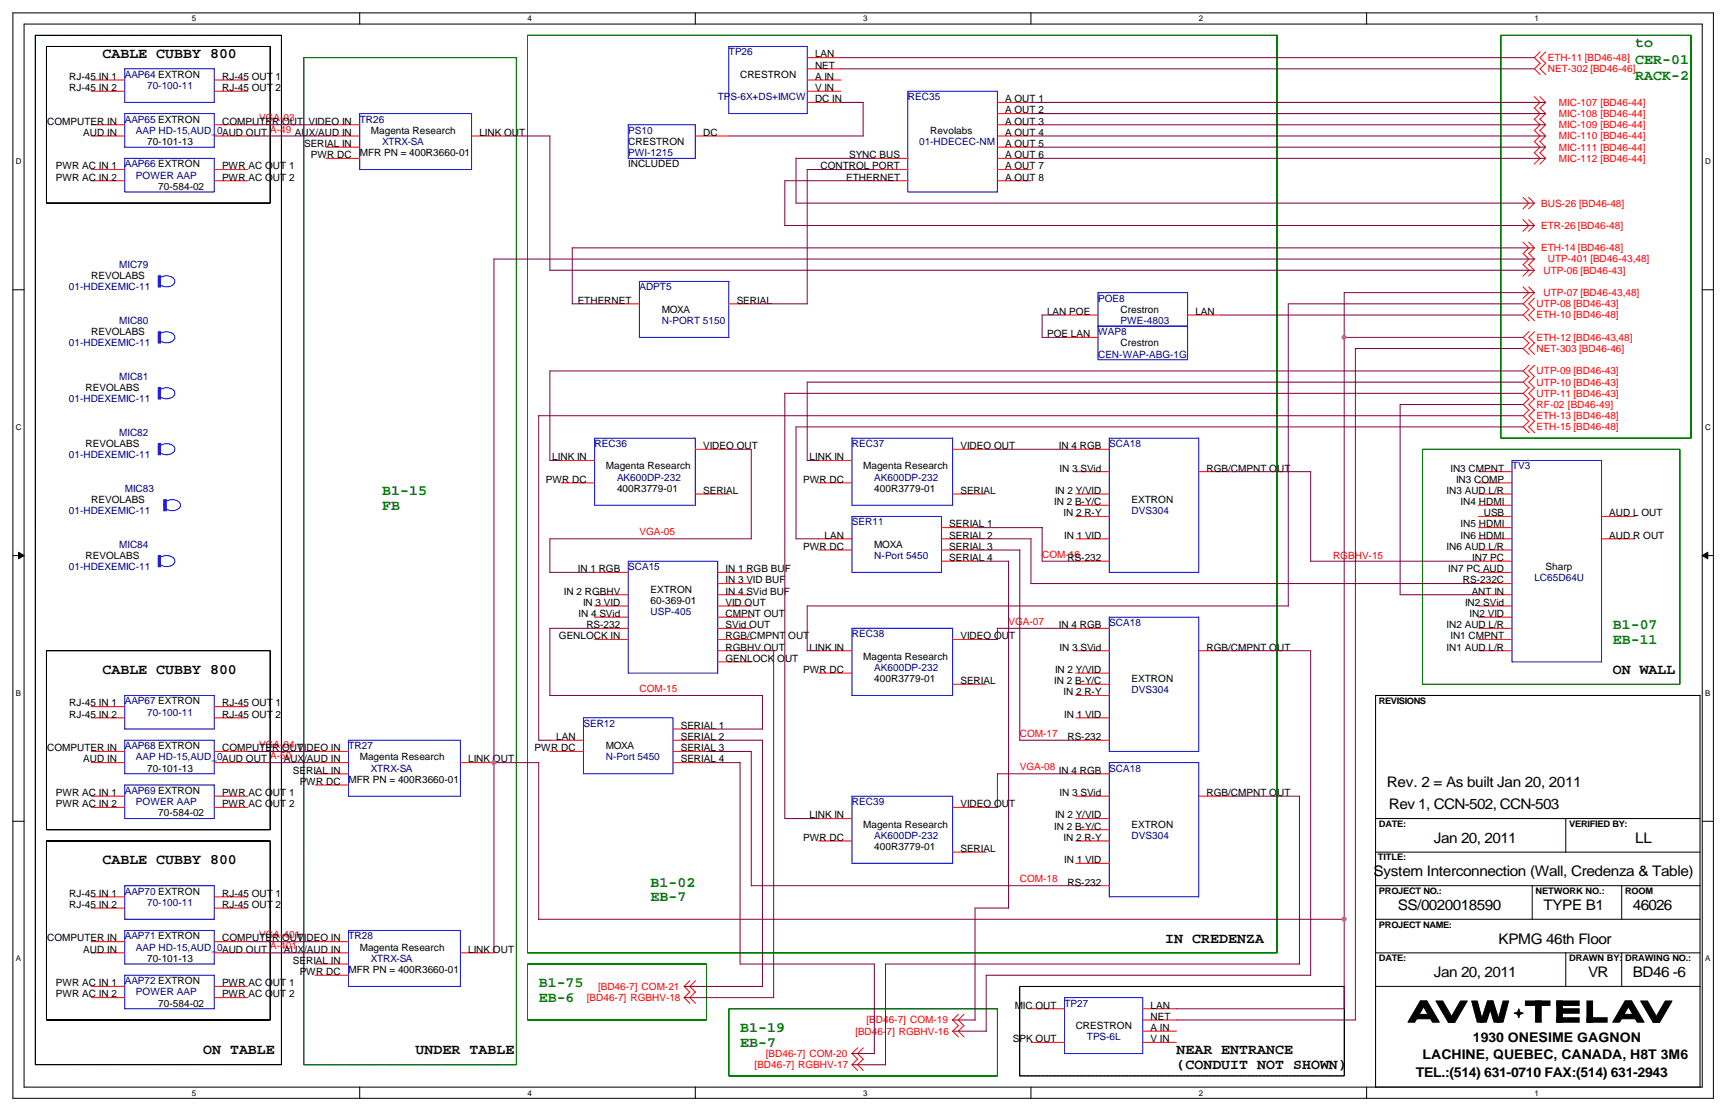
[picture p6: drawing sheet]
<svg xmlns="http://www.w3.org/2000/svg" width="864mm" height="559mm" viewBox="0 0 864 559" stroke-linecap="round" stroke-linejoin="round" font-family="sans-serif">
<defs><g id="words">
<g font-size="7.3" fill="#008000">
<text x="817" y="24">to</text>
<text x="817" y="32">CER-01</text>
<text x="817" y="40">RACK-2</text>
<text x="191" y="247">B1-15</text>
<text x="191" y="255">FB</text>
<text x="806" y="314">B1-07</text>
<text x="806" y="322">EB-11</text>
<text x="325" y="443">B1-02</text>
<text x="325" y="450">EB-7</text>
<text x="269" y="493">B1-75</text>
<text x="269" y="500">EB-6</text>
<text x="370" y="515">B1-19</text>
<text x="370" y="523">EB-7</text>
</g>
<g font-size="7.3">
<text x="51" y="29">CABLE CUBBY 800</text>
<text x="51" y="337">CABLE CUBBY 800</text>
<text x="806" y="337">ON WALL</text>
<text x="693" y="393">Rev. 2 = As built Jan 20, 2011</text>
<text x="694" y="404">Rev 1, CCN-502, CCN-503</text>
<text x="716" y="421">Jan 20, 2011</text>
<text x="817" y="421">LL</text>
<text x="51" y="432">CABLE CUBBY 800</text>
<text x="686" y="438">System Interconnection (Wall, Credenza &amp; Table)</text>
<text x="698" y="454">SS/0020018590</text>
<text x="771" y="454">TYPE B1</text>
<text x="816" y="454">46026</text>
<text x="582" y="471">IN CREDENZA</text>
<text x="749" y="471">KPMG 46th Floor</text>
<text x="716" y="488">Jan 20, 2011</text>
<text x="793" y="488">VR</text>
<text x="816" y="488">BD46 -6</text>
<text x="101" y="527">ON TABLE</text>
<text x="208" y="527">UNDER TABLE</text>
<text x="588" y="527">NEAR ENTRANCE</text>
<text x="588" y="534">(CONDUIT NOT SHOWN)</text>
</g>
<g font-size="6.7">
<text x="736" y="520">1930 ONESIME GAGNON</text>
<text x="711" y="529">LACHINE, QUEBEC, CANADA, H8T 3M6</text>
<text x="707" y="538">TEL.:(514) 631-0710 FAX:(514) 631-2943</text>
</g>
<g font-size="5" fill="#000080">
<text x="364" y="28">TP26</text>
<text x="62" y="39">AAP64 EXTRON</text>
<text x="73" y="44">70-100-11</text>
<text x="358" y="50">TPS-6X+DS+IMCW</text>
<text x="453" y="50">REC35</text>
<text x="62" y="61">AAP65 EXTRON</text>
<text x="180" y="61">TR26</text>
<text x="68" y="67">AAP HD-15,AUD_0AUD OUT</text>
<text x="314" y="67">PS10</text>
<text x="191" y="72">XTRX-SA</text>
<text x="314" y="78">PWI-1215</text>
<text x="459" y="72">01-HDECEC-NM</text>
<text x="62" y="84">AAP66 EXTRON</text>
<text x="68" y="89">POWER AAP</text>
<text x="60" y="134">MIC79</text>
<text x="34" y="145">01-HDEXEMIC-11</text>
<text x="319" y="145">ADPT5</text>
<text x="548" y="151">POE8</text>
<text x="60" y="162">MIC80</text>
<text x="331" y="162">N-PORT 5150</text>
<text x="560" y="162">PWE-4803</text>
<text x="548" y="167">WAP8</text>
<text x="34" y="173">01-HDEXEMIC-11</text>
<text x="548" y="179">CEN-WAP-ABG-1G</text>
<text x="60" y="190">MIC81</text>
<text x="34" y="201">01-HDEXEMIC-11</text>
<text x="60" y="218">MIC82</text>
<text x="297" y="223">REC36</text>
<text x="426" y="223">REC37</text>
<text x="554" y="223">SCA18</text>
<text x="34" y="229">01-HDEXEMIC-11</text>
<text x="755" y="234">TV3</text>
<text x="62" y="246">MIC83</text>
<text x="308" y="240">AK600DP-232</text>
<text x="437" y="240">AK600DP-232</text>
<text x="34" y="257">01-HDEXEMIC-11</text>
<text x="565" y="257">DVS304</text>
<text x="426" y="262">SER11</text>
<text x="60" y="274">MIC84</text>
<text x="437" y="279">N-Port 5450</text>
<text x="34" y="285">01-HDEXEMIC-11</text>
<text x="314" y="285">SCA15</text>
<text x="766" y="290">LC65D64U</text>
<text x="325" y="307">USP-405</text>
<text x="554" y="313">SCA18</text>
<text x="426" y="318">REC38</text>
<text x="437" y="335">AK600DP-232</text>
<text x="565" y="346">DVS304</text>
<text x="62" y="352">AAP67 EXTRON</text>
<text x="73" y="357">70-100-11</text>
<text x="291" y="363">SER12</text>
<text x="62" y="374">AAP68 EXTRON</text>
<text x="174" y="374">TR27</text>
<text x="68" y="380">AAP HD-15,AUD_0AUD OUT</text>
<text x="303" y="380">N-Port 5450</text>
<text x="185" y="385">XTRX-SA</text>
<text x="554" y="385">SCA18</text>
<text x="62" y="396">AAP69 EXTRON</text>
<text x="68" y="402">POWER AAP</text>
<text x="426" y="402">REC39</text>
<text x="437" y="419">AK600DP-232</text>
<text x="565" y="419">DVS304</text>
<text x="62" y="447">AAP70 EXTRON</text>
<text x="73" y="452">70-100-11</text>
<text x="62" y="469">AAP71 EXTRON</text>
<text x="174" y="469">TR28</text>
<text x="68" y="475">AAP HD-15,AUD_0AUD OUT A-401</text>
<text x="185" y="480">XTRX-SA</text>
<text x="62" y="491">AAP72 EXTRON</text>
<text x="68" y="497">POWER AAP</text>
<text x="532" y="503">TP27</text>
<text x="543" y="519">TPS-6L</text>
</g>
<g font-size="5">
<text x="407" y="29">LAN</text>
<text x="407" y="34">NET</text>
<text x="35" y="40">RJ-45 IN 1</text>
<text x="111" y="40">RJ-45 OUT</text>
<text x="138" y="40">1</text>
<text x="370" y="39">CRESTRON</text>
<text x="407" y="40">A IN</text>
<text x="35" y="45">RJ-45 IN 2</text>
<text x="111" y="45">RJ-45 OUT</text>
<text x="138" y="45">2</text>
<text x="407" y="45">V IN</text>
<text x="407" y="51">DC IN</text>
<text x="502" y="51">A OUT 1</text>
<text x="502" y="57">A OUT 2</text>
<text x="24" y="62">COMPUTER IN</text>
<text x="111" y="62">COMPUTE</text>
<text x="136" y="62">R</text>
<text x="141" y="62">OUT</text>
<text x="154" y="62">VIDEO IN</text>
<text x="502" y="62">A OUT 3</text>
<text x="42" y="68">AUD IN</text>
<text x="147" y="68">AUX/AUD IN</text>
<text x="185" y="67">Magenta Research</text>
<text x="239" y="68">LINK OUT</text>
<text x="351" y="68">DC</text>
<text x="465" y="67">Revolabs</text>
<text x="502" y="68">A OUT 4</text>
<text x="73" y="72">70-101-13</text>
<text x="152" y="73">SERIAL IN</text>
<text x="180" y="78">MFR PN = 400R3660-01</text>
<text x="314" y="72">CRESTRON</text>
<text x="502" y="73">A OUT 5</text>
<text x="155" y="79">PWR DC</text>
<text x="314" y="84">INCLUDED</text>
<text x="424" y="79">SYNC BUS</text>
<text x="502" y="79">A OUT 6</text>
<text x="28" y="85">PWR AC IN 1</text>
<text x="111" y="85">PWR AC O</text>
<text x="136" y="85">UT 1</text>
<text x="410" y="85">CONTROL PORT</text>
<text x="502" y="85">A OUT 7</text>
<text x="28" y="90">PWR AC IN 2</text>
<text x="79" y="95">70-584-02</text>
<text x="111" y="90">PWR AC O</text>
<text x="136" y="90">UT 2</text>
<text x="423" y="90">ETHERNET</text>
<text x="502" y="90">A OUT 8</text>
<text x="46" y="139">REVOLABS</text>
<text x="289" y="152">ETHERNET</text>
<text x="368" y="152">SERIAL</text>
<text x="331" y="156">MOXA</text>
<text x="523" y="157">LAN POE</text>
<text x="560" y="156">Crestron</text>
<text x="597" y="157">LAN</text>
<text x="46" y="167">REVOLABS</text>
<text x="523" y="168">POE LAN</text>
<text x="560" y="173">Crestron</text>
<text x="43" y="195">REVOLABS</text>
<text x="43" y="223">REVOLABS</text>
<text x="351" y="224">VIDEO OUT</text>
<text x="480" y="224">VIDEO OUT</text>
<text x="529" y="224">IN 4 RGB</text>
<text x="276" y="230">LINK IN</text>
<text x="404" y="230">LINK IN</text>
<text x="303" y="234">Magenta Research</text>
<text x="431" y="234">Magenta Research</text>
<text x="529" y="235">IN 3 SVid</text>
<text x="603" y="235">RGB/CMPNT O</text>
<text x="638" y="235">UT</text>
<text x="724" y="235">IN3 CMPNT</text>
<text x="273" y="241">PWR DC</text>
<text x="308" y="246">400R3779-01</text>
<text x="401" y="241">PWR DC</text>
<text x="437" y="246">400R3779-01</text>
<text x="727" y="241">IN3 COMP</text>
<text x="46" y="251">REVOLABS</text>
<text x="351" y="247">SERIAL</text>
<text x="480" y="247">SERIAL</text>
<text x="527" y="247">IN 2 Y/VID</text>
<text x="565" y="251">EXTRON</text>
<text x="723" y="247">IN3 AUD L/R</text>
<text x="527" y="252">IN 2 B-Y/C</text>
<text x="531" y="258">IN 2 R-Y</text>
<text x="730" y="252">IN4 HDMI</text>
<text x="741" y="258">USB</text>
<text x="804" y="258">AUD L OUT</text>
<text x="474" y="263">SERIAL 1</text>
<text x="730" y="263">IN5 HDMI</text>
<text x="412" y="269">LAN</text>
<text x="474" y="269">SERIAL 2</text>
<text x="532" y="269">IN 1 VID</text>
<text x="730" y="269">IN6 HDMI</text>
<text x="804" y="269">AUD R OUT</text>
<text x="401" y="275">PWR DC</text>
<text x="437" y="274">MOXA</text>
<text x="474" y="275">SERIAL 3</text>
<text x="723" y="275">IN6 AUD L/R</text>
<text x="43" y="279">REVOLABS</text>
<text x="474" y="280">SERIAL 4</text>
<text x="533" y="280">RS-232</text>
<text x="735" y="280">IN7 PC</text>
<text x="289" y="286">IN 1 RGB</text>
<text x="362" y="286">IN 1 RGB BUF</text>
<text x="723" y="286">IN7 PC AUD</text>
<text x="772" y="285">Sharp</text>
<text x="362" y="291">IN 3 VID BUF</text>
<text x="731" y="291">RS-232C</text>
<text x="282" y="297">IN 2 RGBHV</text>
<text x="325" y="296">EXTRON</text>
<text x="362" y="297">IN 4 SVid BUF</text>
<text x="735" y="297">ANT IN</text>
<text x="291" y="303">IN 3 VID</text>
<text x="325" y="301">60-369-01</text>
<text x="362" y="303">VID OUT</text>
<text x="732" y="303">IN2 SVid</text>
<text x="289" y="308">IN 4 SVid</text>
<text x="362" y="308">CMPNT OUT</text>
<text x="734" y="308">IN2 VID</text>
<text x="293" y="314">RS-232</text>
<text x="362" y="314">SVid OUT</text>
<text x="529" y="314">IN 4 RGB</text>
<text x="723" y="314">IN2 AUD L/R</text>
<text x="279" y="319">GENLOCK IN</text>
<text x="362" y="319">RGB/CMPNT</text>
<text x="394" y="319">OUT</text>
<text x="480" y="319">VIDEO OUT</text>
<text x="724" y="319">IN1 CMPNT</text>
<text x="362" y="325">RGBHV OUT</text>
<text x="404" y="325">LINK IN</text>
<text x="431" y="329">Magenta Research</text>
<text x="529" y="325">IN 3 SVid</text>
<text x="603" y="325">RGB/CMPNT O</text>
<text x="638" y="325">UT</text>
<text x="723" y="325">IN1 AUD L/R</text>
<text x="362" y="330">GENLOCK</text>
<text x="388" y="330">O</text>
<text x="392" y="330">UT</text>
<text x="401" y="336">PWR DC</text>
<text x="437" y="341">400R3779-01</text>
<text x="480" y="342">SERIAL</text>
<text x="527" y="342">IN 2 B-Y/C</text>
<text x="527" y="336">IN 2 Y/VID</text>
<text x="565" y="341">EXTRON</text>
<text x="531" y="347">IN 2 R-Y</text>
<text x="35" y="353">RJ-45 IN 1</text>
<text x="111" y="353">RJ-45 OUT</text>
<text x="138" y="353">1</text>
<text x="35" y="358">RJ-45 IN 2</text>
<text x="111" y="358">RJ-45 OUT</text>
<text x="138" y="358">2</text>
<text x="532" y="358">IN 1 VID</text>
<text x="340" y="364">SERIAL 1</text>
<text x="278" y="370">LAN</text>
<text x="340" y="370">SERIAL 2</text>
<text x="533" y="370">RS-232</text>
<text x="24" y="375">COMPUTER IN</text>
<text x="111" y="375">COMPUTE</text>
<text x="136" y="375">R</text>
<text x="141" y="375">OUT</text>
<text x="149" y="375">V</text>
<text x="152" y="375">I</text>
<text x="153" y="375">DEO IN</text>
<text x="267" y="375">PWR DC</text>
<text x="303" y="374">MOXA</text>
<text x="340" y="375">SERIAL 3</text>
<text x="42" y="381">AUD IN</text>
<text x="142" y="381">AUX/AUD IN</text>
<text x="180" y="380">Magenta Research</text>
<text x="234" y="381">LINK OUT</text>
<text x="340" y="381">SERIAL 4</text>
<text x="73" y="385">70-101-13</text>
<text x="146" y="386">SE</text>
<text x="153" y="386">RIAL IN</text>
<text x="529" y="386">IN 4 RGB</text>
<text x="150" y="392">P</text>
<text x="153" y="392">WR DC</text>
<text x="174" y="391">MFR PN = 400R3660-01</text>
<text x="28" y="398">PWR AC IN 1</text>
<text x="111" y="398">PWR AC O</text>
<text x="136" y="398">UT 1</text>
<text x="529" y="398">IN 3 SVid</text>
<text x="603" y="398">RGB/CMPNT O</text>
<text x="638" y="398">UT</text>
<text x="28" y="403">PWR AC IN 2</text>
<text x="79" y="408">70-584-02</text>
<text x="111" y="403">PWR AC O</text>
<text x="136" y="403">UT 2</text>
<text x="480" y="403">VIDEO OUT</text>
<text x="404" y="409">LINK IN</text>
<text x="431" y="413">Magenta Research</text>
<text x="527" y="409">IN 2 Y/VID</text>
<text x="565" y="413">EXTRON</text>
<text x="401" y="420">PWR DC</text>
<text x="527" y="414">IN 2 B-Y/C</text>
<text x="531" y="420">IN 2 R-Y</text>
<text x="437" y="424">400R3779-01</text>
<text x="480" y="425">SERIAL</text>
<text x="532" y="431">IN 1 VID</text>
<text x="533" y="442">RS-232</text>
<text x="35" y="448">RJ-45 IN 1</text>
<text x="111" y="448">RJ-45 OUT</text>
<text x="138" y="448">1</text>
<text x="35" y="453">RJ-45 IN 2</text>
<text x="111" y="453">RJ-45 OUT</text>
<text x="138" y="453">2</text>
<text x="24" y="470">COMPUTER IN</text>
<text x="111" y="470">COMPUTE</text>
<text x="136" y="470">R</text>
<text x="141" y="470">OUT</text>
<text x="149" y="470">V</text>
<text x="152" y="470">I</text>
<text x="153" y="470">DEO IN</text>
<text x="42" y="476">AUD IN</text>
<text x="142" y="476">AUX/AUD IN</text>
<text x="180" y="475">Magenta Research</text>
<text x="234" y="476">LINK OUT</text>
<text x="73" y="480">70-101-13</text>
<text x="146" y="481">SE</text>
<text x="153" y="481">RIAL IN</text>
<text x="174" y="486">MFR PN = 400R3660-01</text>
<text x="150" y="487">P</text>
<text x="153" y="487">WR DC</text>
<text x="28" y="493">PWR AC IN 1</text>
<text x="111" y="493">PWR AC O</text>
<text x="136" y="493">UT 1</text>
<text x="28" y="498">PWR AC IN 2</text>
<text x="79" y="503">70-584-02</text>
<text x="111" y="498">PWR AC O</text>
<text x="136" y="498">UT 2</text>
<text x="507" y="504">MIC OUT</text>
<text x="575" y="504">LAN</text>
<text x="575" y="509">NET</text>
<text x="537" y="514">CRESTRON</text>
<text x="575" y="515">A IN</text>
<text x="506" y="520">SPK OUT</text>
<text x="575" y="520">V IN</text>
</g>
<g font-size="5" fill="#f00">
<text x="773" y="30">ETH-11 [BD46-48]</text>
<text x="773" y="36">NET-302 [BD46-46]</text>
<text x="779" y="53">MIC-107 [BD46-44]</text>
<text x="779" y="58">MIC-108 [BD46-44]</text>
<text x="129" y="61">VGA-</text>
<text x="142" y="61">03</text>
<text x="779" y="64">MIC-109 [BD46-44]</text>
<text x="135" y="66">A-49</text>
<text x="779" y="70">MIC-110 [BD46-44]</text>
<text x="779" y="75">MIC-111 [BD46-44]</text>
<text x="779" y="81">MIC-112 [BD46-44]</text>
<text x="770" y="103">BUS-26 [BD46-48]</text>
<text x="770" y="114">ETR-26 [BD46-48]</text>
<text x="770" y="125">ETH-14 [BD46-48]</text>
<text x="773" y="131">UTP-401 [BD46-43,48]</text>
<text x="771" y="137">UTP-06 [BD46-43]</text>
<text x="771" y="148">UTP-07 [BD46-43,48]</text>
<text x="768" y="153">UTP-08 [BD46-43]</text>
<text x="768" y="159">ETH-10 [BD46-48]</text>
<text x="768" y="170">ETH-12 [BD46-43,48]</text>
<text x="768" y="176">NET-303 [BD46-46]</text>
<text x="768" y="187">UTP-09 [BD46-43]</text>
<text x="768" y="193">UTP-10 [BD46-43]</text>
<text x="768" y="204">RF-02 [BD46-49]</text>
<text x="768" y="198">UTP-11 [BD46-43]</text>
<text x="768" y="209">ETH-13 [BD46-48]</text>
<text x="768" y="215">ETH-15 [BD46-48]</text>
<text x="319" y="267">VGA-05</text>
<text x="521" y="279">COM-16</text>
<text x="666" y="279">RGBHV-15</text>
<text x="504" y="312">VGA-07</text>
<text x="319" y="346">COM-15</text>
<text x="509" y="368">COM-17</text>
<text x="129" y="374">VGA-</text>
<text x="142" y="374">04</text>
<text x="135" y="379">A-50</text>
<text x="509" y="385">VGA-08</text>
<text x="509" y="441">COM-18</text>
<text x="129" y="469">VGA-</text>
<text x="142" y="469">401</text>
<text x="299" y="494">[BD46-7] COM-21</text>
<text x="293" y="500">[BD46-7] RGBHV-18</text>
<text x="433" y="511">[B</text>
<text x="437" y="511">D46-7] COM-19</text>
<text x="427" y="517">[BD46-</text>
<text x="443" y="517">7] RGBHV-16</text>
<text x="383" y="528">[BD46-7] COM-20</text>
<text x="377" y="533">[BD46-7] RGBHV-17</text>
</g>
<g font-size="4.5">
<text x="689" y="351">REVISIONS</text>
<text x="689" y="413">DATE:</text>
<text x="784" y="413">VERIFIED BY:</text>
<text x="688" y="430">TITLE:</text>
<text x="689" y="446">PROJECT NO.:</text>
<text x="767" y="446">NETWORK NO.:</text>
<text x="812" y="446">ROOM</text>
<text x="689" y="463">PROJECT NAME:</text>
<text x="689" y="480">DATE:</text>
<text x="784" y="480">DRAWN BY:</text>
<text x="812" y="480">DRAWING NO.:</text>
</g>
<g font-size="4">
<text x="96" y="11">5</text>
<text x="263" y="11">4</text>
<text x="431" y="11">3</text>
<text x="599" y="11">2</text>
<text x="766" y="11">1</text>
<text x="8" y="82">D</text>
<text x="852" y="82">D</text>
<text x="8" y="215">C</text>
<text x="852" y="215">C</text>
<text x="8" y="347">B</text>
<text x="852" y="347">B</text>
<text x="8" y="480">A</text>
<text x="852" y="480">A</text>
<text x="96" y="547">5</text>
<text x="263" y="547">4</text>
<text x="431" y="547">3</text>
<text x="599" y="547">2</text>
<text x="766" y="547">1</text>
</g>
</g></defs>
<path d="M6 6h850v542h-850zM12 12h838v531h-838z" fill="none" stroke="#000" stroke-width=".51"/>
<g fill="#fff">
<path d="M96 7h2v5h-2z"/>
<path d="M96 543h2v5h-2z"/>
</g>
<path d="M180 6v6M180 543v5" fill="none" stroke="#000" stroke-width=".51"/>
<g fill="#fff">
<path d="M263 7h3v5h-3z"/>
<path d="M263 543h3v5h-3z"/>
</g>
<path d="M347 6v6M347 543v5" fill="none" stroke="#000" stroke-width=".51"/>
<g fill="#fff">
<path d="M431 7h2v5h-2z"/>
<path d="M431 543h2v5h-2z"/>
</g>
<path d="M515 6v6M515 543v5" fill="none" stroke="#000" stroke-width=".51"/>
<g fill="#fff">
<path d="M599 7h2v5h-2z"/>
<path d="M599 543h2v5h-2z"/>
</g>
<path d="M683 6v6M683 543v5" fill="none" stroke="#000" stroke-width=".51"/>
<g fill="#fff">
<path d="M766 7h3v5h-3z"/>
<path d="M766 543h3v5h-3z"/>
<path d="M8 78h3v5h-3z"/>
<path d="M852 78h3v5h-3z"/>
<path d="M8 211h3v4h-3z"/>
<path d="M852 211h3v4h-3z"/>
</g>
<path d="M6 145h6M850 145h6" fill="none" stroke="#000" stroke-width=".51"/>
<g fill="#fff">
<path d="M8 344h2v4h-2z"/>
<path d="M852 344h2v4h-2z"/>
</g>
<path d="M6 277h6M850 277h6" fill="none" stroke="#000" stroke-width=".51"/>
<g fill="#000" stroke="#000" stroke-width=".5">
<path d="M9 276l3 1-3 2z" fill-rule="evenodd"/>
<path d="M850 277l3-1v3z" fill-rule="evenodd"/>
</g>
<g fill="#fff">
<path d="M8 476h2v5h-2z"/>
<path d="M852 476h2v5h-2z"/>
</g>
<g fill="none" stroke="#000" stroke-width=".51">
<path d="M849 347v196h-162v-196h162M6 410h6M687 409h162M782 409v17M850 410h6M687 426h162M687 459h162M687 442h162M765 442v17M810 442v17M687 476h162M782 476v17"/>
<path d="M810 476v17M687 493h162"/>
</g>
<g fill="none" stroke="#008000" stroke-width=".5" stroke-dasharray=".1 .1 .1 .1 .1 .1 .1 .1">
<path d="M263 18h375M638 18v458M750 18h95M845 18v201M152 29h106M258 29v503M750 219v-201M845 219h-95M711 224h128M839 224v118M711 342v-118M839 342h-128"/>
<path d="M263 476v-458M638 476h-375M263 481h90M353 481v28M263 509v-28M353 509h-90M364 504h134M498 504v33M152 532v-503M258 532h-106M364 537v-33M498 537h-134"/>
</g>
<path d="M23 23h112M135 23v78M23 101v-78M135 101h-112M23 325h112M135 325v89M23 414v-89M23 420h112M135 414h-112M135 420v89M23 509v-89M135 509h-112" fill="none" stroke="#000" stroke-width=".5" stroke-dasharray=".1 .1 .1 .1 .1 .1 .1 .1"/>
<path d="M18 18h123M141 18v514M509 493h162M671 493v44M18 532v-514M141 532h-123M509 537v-44M671 537h-162" fill="none" stroke="#000" stroke-width=".5" stroke-dasharray=".3 .2 .1 .2"/>
<g fill="#000" stroke="#000" stroke-width=".51">
<path d="M717 500h4l6 10h-4z" fill-rule="evenodd"/>
<path d="M729 500h4l-6 10h-4z" fill-rule="evenodd"/>
<path d="M735 500h3l3 10h-3z" fill-rule="evenodd"/>
<path d="M743 500h3l3 10h-3z" fill-rule="evenodd"/>
<path d="M743 500h3l-4 10h-2z" fill-rule="evenodd"/>
<path d="M751 500h3l-3 10h-3z" fill-rule="evenodd"/>
<path d="M819 500h4l6 10h-3z" fill-rule="evenodd"/>
<path d="M832 500h3l-6 10h-3z" fill-rule="evenodd"/>
<path d="M709 500h4l-6 10h-4z" fill-rule="evenodd"/>
<path d="M707 507h8v2h-8z" fill-rule="evenodd"/>
<path d="M709 500h4l6 10h-3z" fill-rule="evenodd"/>
<path d="M756 506l2-1 1-1v1l2 1-2 1v1l-1-1z" fill-rule="evenodd"/>
<path d="M762 500h12v2h-12z" fill-rule="evenodd"/>
<path d="M767 500h3v10h-3z" fill-rule="evenodd"/>
<path d="M778 508h11v2h-11z" fill-rule="evenodd"/>
<path d="M778 500h2v10h-2z" fill-rule="evenodd"/>
<path d="M778 500h11v2h-11z" fill-rule="evenodd"/>
<path d="M778 504h11v2h-11z" fill-rule="evenodd"/>
<path d="M793 500h2v10h-2z" fill-rule="evenodd"/>
<path d="M793 508h10v2h-10z" fill-rule="evenodd"/>
<path d="M812 500h3l-6 10h-3z" fill-rule="evenodd"/>
<path d="M809 507h8v2h-8z" fill-rule="evenodd"/>
<path d="M812 500h3l6 10h-3z" fill-rule="evenodd"/>
</g>
<g fill="none" stroke="#f00" stroke-width=".51">
<path d="M46 40h16M107 40h17M403 40h17M403 29h17M403 34h17M769 26l-3 3 3 3M769 31l-3 3 3 3M772 26l-3 3 3 3M772 31l-3 3 3 3M46 46h16M107 46h17M403 46h17"/>
<path d="M403 51h17M498 51h17M498 57h17M766 59l3 3-3 3M766 54l3 3-3 3M766 48l3 3-3 3M769 59l3 3-3 3M769 54l3 3-3 3M769 48l3 3-3 3M46 62h16M46 68h16M107 62h17"/>
<path d="M107 68h17M163 62h17M163 68h17M163 73h17M163 79h17M236 68h16M347 68h17M437 79h16M498 62h17M498 68h17M498 73h17M498 79h17"/>
<path d="M766 71l3 2-3 3M766 76l3 3-3 3M766 65l3 3-3 3M769 71l3 2-3 3M769 76l3 3-3 3M769 65l3 3-3 3M46 85h16M46 90h16M107 85h17M107 90h17M437 85h16M437 90h16"/>
<path d="M498 85h17M498 90h17M761 99l3 2-3 3M764 99l2 2-2 3M761 110l3 3-3 2M764 110l2 3-2 2M761 132l3 3-3 3M761 126l3 3-3 3M761 121l3 3-3 3M764 132l2 3-2 3M764 126l2 3-2 3M764 121l2 3-2 3"/>
<path d="M303 152h16M364 152h17M532 157h16M593 157h17M761 143l3 3-3 3M764 143l2 3-5 6 3 3M764 154l-3 3 3 3M766 149l-2 3 2 3M766 154l-2 3 2 3M532 168h16M764 166l-3 2 3 3M764 171l-3 3 3 3"/>
<path d="M766 166l-2 2 2 3M766 171l-2 3 2 3M764 182l-3 3 3 3M764 188l-3 3 3 3M764 199l-3 3 3 3-3 3 3 2-3 3 3 3M764 194l-3 2 3 3M766 182l-2 3 2 3M766 188l-2 3 2 3M766 199l-2 3 2 3-2 3 2 2-2 3 2 3M766 194l-2 2 2 3M280 230h17M347 224h17"/>
<path d="M409 230h17M476 224h17M537 224h17M537 236h17M599 236h17M738 236h17M280 241h17M347 247h17M409 241h17M476 247h17M537 247h17M537 252h17"/>
<path d="M537 258h17M738 247h17M738 241h17M738 252h17M738 258h17M800 258h17M409 269h17M409 275h17M470 269h17M470 275h17M470 263h17M537 269h17"/>
<path d="M738 269h17M738 275h17M738 263h17M800 269h17M297 286h17M297 297h17M358 286h17M358 297h17M358 291h17M470 280h17M537 280h17M738 286h17"/>
<path d="M738 297h17M738 291h17M738 280h17M297 303h17M297 308h17M297 314h17M297 319h17M358 303h17M358 308h17M358 314h17M358 319h17M476 319h17"/>
<path d="M537 314h17M738 303h17M738 308h17M738 314h17M738 319h17M358 325h17M358 331h17M409 325h17M409 336h17M537 325h17M537 336h17M599 325h17"/>
<path d="M738 325h17M46 358h16M46 353h16M107 358h17M107 353h17M476 342h17M537 342h17M537 347h17M537 358h17M46 375h16M107 375h17M157 375h17"/>
<path d="M275 375h16M275 370h16M336 375h17M336 370h17M336 364h17M537 370h17M46 381h16M46 398h16M107 381h17M107 398h17M157 381h17M157 386h17"/>
<path d="M157 392h17M230 381h17M336 381h17M537 398h17M537 386h17M599 398h17M46 403h16M107 403h17M409 409h17M409 420h17M476 403h17M537 409h17"/>
<path d="M537 420h17M537 414h17M476 426h17M537 431h17M46 448h16M46 453h16M107 448h17M107 453h17M537 442h17M46 470h16M46 476h16M107 470h17"/>
<path d="M107 476h17M157 470h17M157 476h17M230 476h17M46 493h16M46 498h16M107 493h17M107 498h17M157 487h17M157 481h17M345 495l-3 3 3 3M345 490l-3 3 3 2"/>
<path d="M347 495l-2 3 2 3M347 490l-2 3 2 2M479 512l-3 3 3 3M479 506l-3 3 3 3M481 512l-2 3 2 3M481 506l-2 3 2 3M515 504h17M571 504h17M571 509h17M571 515h17M428 523l-2 3 2 3M428 529l-2 3 2 3"/>
<path d="M431 529l-3 3 3 3M431 523l-3 3 3 3M515 521h17M571 521h17"/>
</g>
<g fill="none" stroke="#00f" stroke-width=".51">
<path d="M62 34h45v17h-45zM364 23h39v34h-39zM62 57h45v16h-45zM180 57h56v28h-56zM453 46h45v50h-45zM62 79h45v17h-45zM314 62h33v17h-33zM80 139a4 4 0 0 1 7 2 5 5 0 0 1-8-1zM319 141h45v27h-45zM548 146h45v34h-45zM80 167a4 4 0 0 1 7 2 5 5 0 0 1-8-1zM548 163h45"/>
<path d="M80 195a4 4 0 0 1 7 2 5 5 0 0 1-8-1zM297 219h50v33h-50zM426 219h50v33h-50zM554 219h45v67h-45zM80 223a4 4 0 0 1 7 2 5 5 0 0 1-8-1zM755 230h45v101h-45zM83 251a4 4 0 0 1 7 2 5 5 0 0 1-8-1zM426 258h44v28h-44zM80 279a4 4 0 0 1 7 2 5 5 0 0 1-8-1zM314 280h44v56h-44zM426 314h50v33h-50zM554 308h45v67h-45z"/>
<path d="M62 347h45v17h-45zM291 358h45v28h-45zM62 370h45v16h-45zM174 370h56v28h-56zM62 392h45v17h-45zM426 398h50v33h-50zM554 381h45v67h-45zM62 442h45v17h-45zM62 465h45v16h-45zM174 465h56v28h-56zM62 487h45v17h-45zM532 498h39v28h-39z"/>
</g>
<g fill="#00f" stroke="#00f" stroke-width=".51">
<path d="M79 277h1v6h-1z" fill-rule="evenodd"/>
<path d="M79 138h1v5h-1z" fill-rule="evenodd"/>
<path d="M79 166h1v5h-1z" fill-rule="evenodd"/>
<path d="M79 194h1v5h-1z" fill-rule="evenodd"/>
<path d="M79 222h1v5h-1z" fill-rule="evenodd"/>
<path d="M82 250h1v5h-1z" fill-rule="evenodd"/>
</g>
<g fill="none" stroke="#800040" stroke-width=".51">
<path d="M420 29h346M420 34h346M420 51h11M431 51v17h-67M515 51h257M515 57h257M124 62h39M124 68h39M252 68h23M275 68v67h491M437 79h-39v22h368M515 62h257"/>
<path d="M515 68h257M515 79h257M515 73h257M403 85h34M403 85v67h-22M437 90h-45v23h374M247 129v347M247 129h519M286 124v28h17M286 124h480M521 157v11h11M521 157h11"/>
<path d="M610 157h151M671 146h95M671 146v358h-83M761 152h-118v151M671 168h90M761 174h-84v335h-89M761 185h-486v45h5M761 191h-358v39h6M761 196h-369v213h17M761 208h-492v162h6M761 202h-62v95h40M761 213h-363v56h11"/>
<path d="M364 224h11M375 224v45M493 224h44M616 236h39M655 236v44M375 269h-100v17M487 263h34v17h16M487 269h28v23M487 275h22v95M275 286h22M487 280h17v174M515 291h224"/>
<path d="M655 280h84M297 314h-22v33h106M498 314v5h-5M498 314h39M644 303h-241v22h6M375 325h12M386 325v173M616 325h39M655 325v162M381 347v17M124 375h33M353 370h28v123"/>
<path d="M353 375h22M353 364h28M375 375v67M509 370h28M124 381h33M247 381h22M269 381v78M353 381h17M370 381v100h67v45h-11M537 386h-39v17h-5M616 398h33M649 398v83"/>
<path d="M269 459h402M375 442h162M504 453h-17v56h-11M124 476h33M124 470h33M342 498h45M342 493h39M649 481h-207v51M655 487h-162v28h-17M426 532h16"/>
</g>
<g fill="#f0f" stroke="#f0f" stroke-width=".51">
<circle cx="671" cy="459" r="1.1"/>
<circle cx="247" cy="381" r="1.1"/>
<circle cx="671" cy="168" r="1.1"/>
</g>
<use href="#words"/>
</svg>
